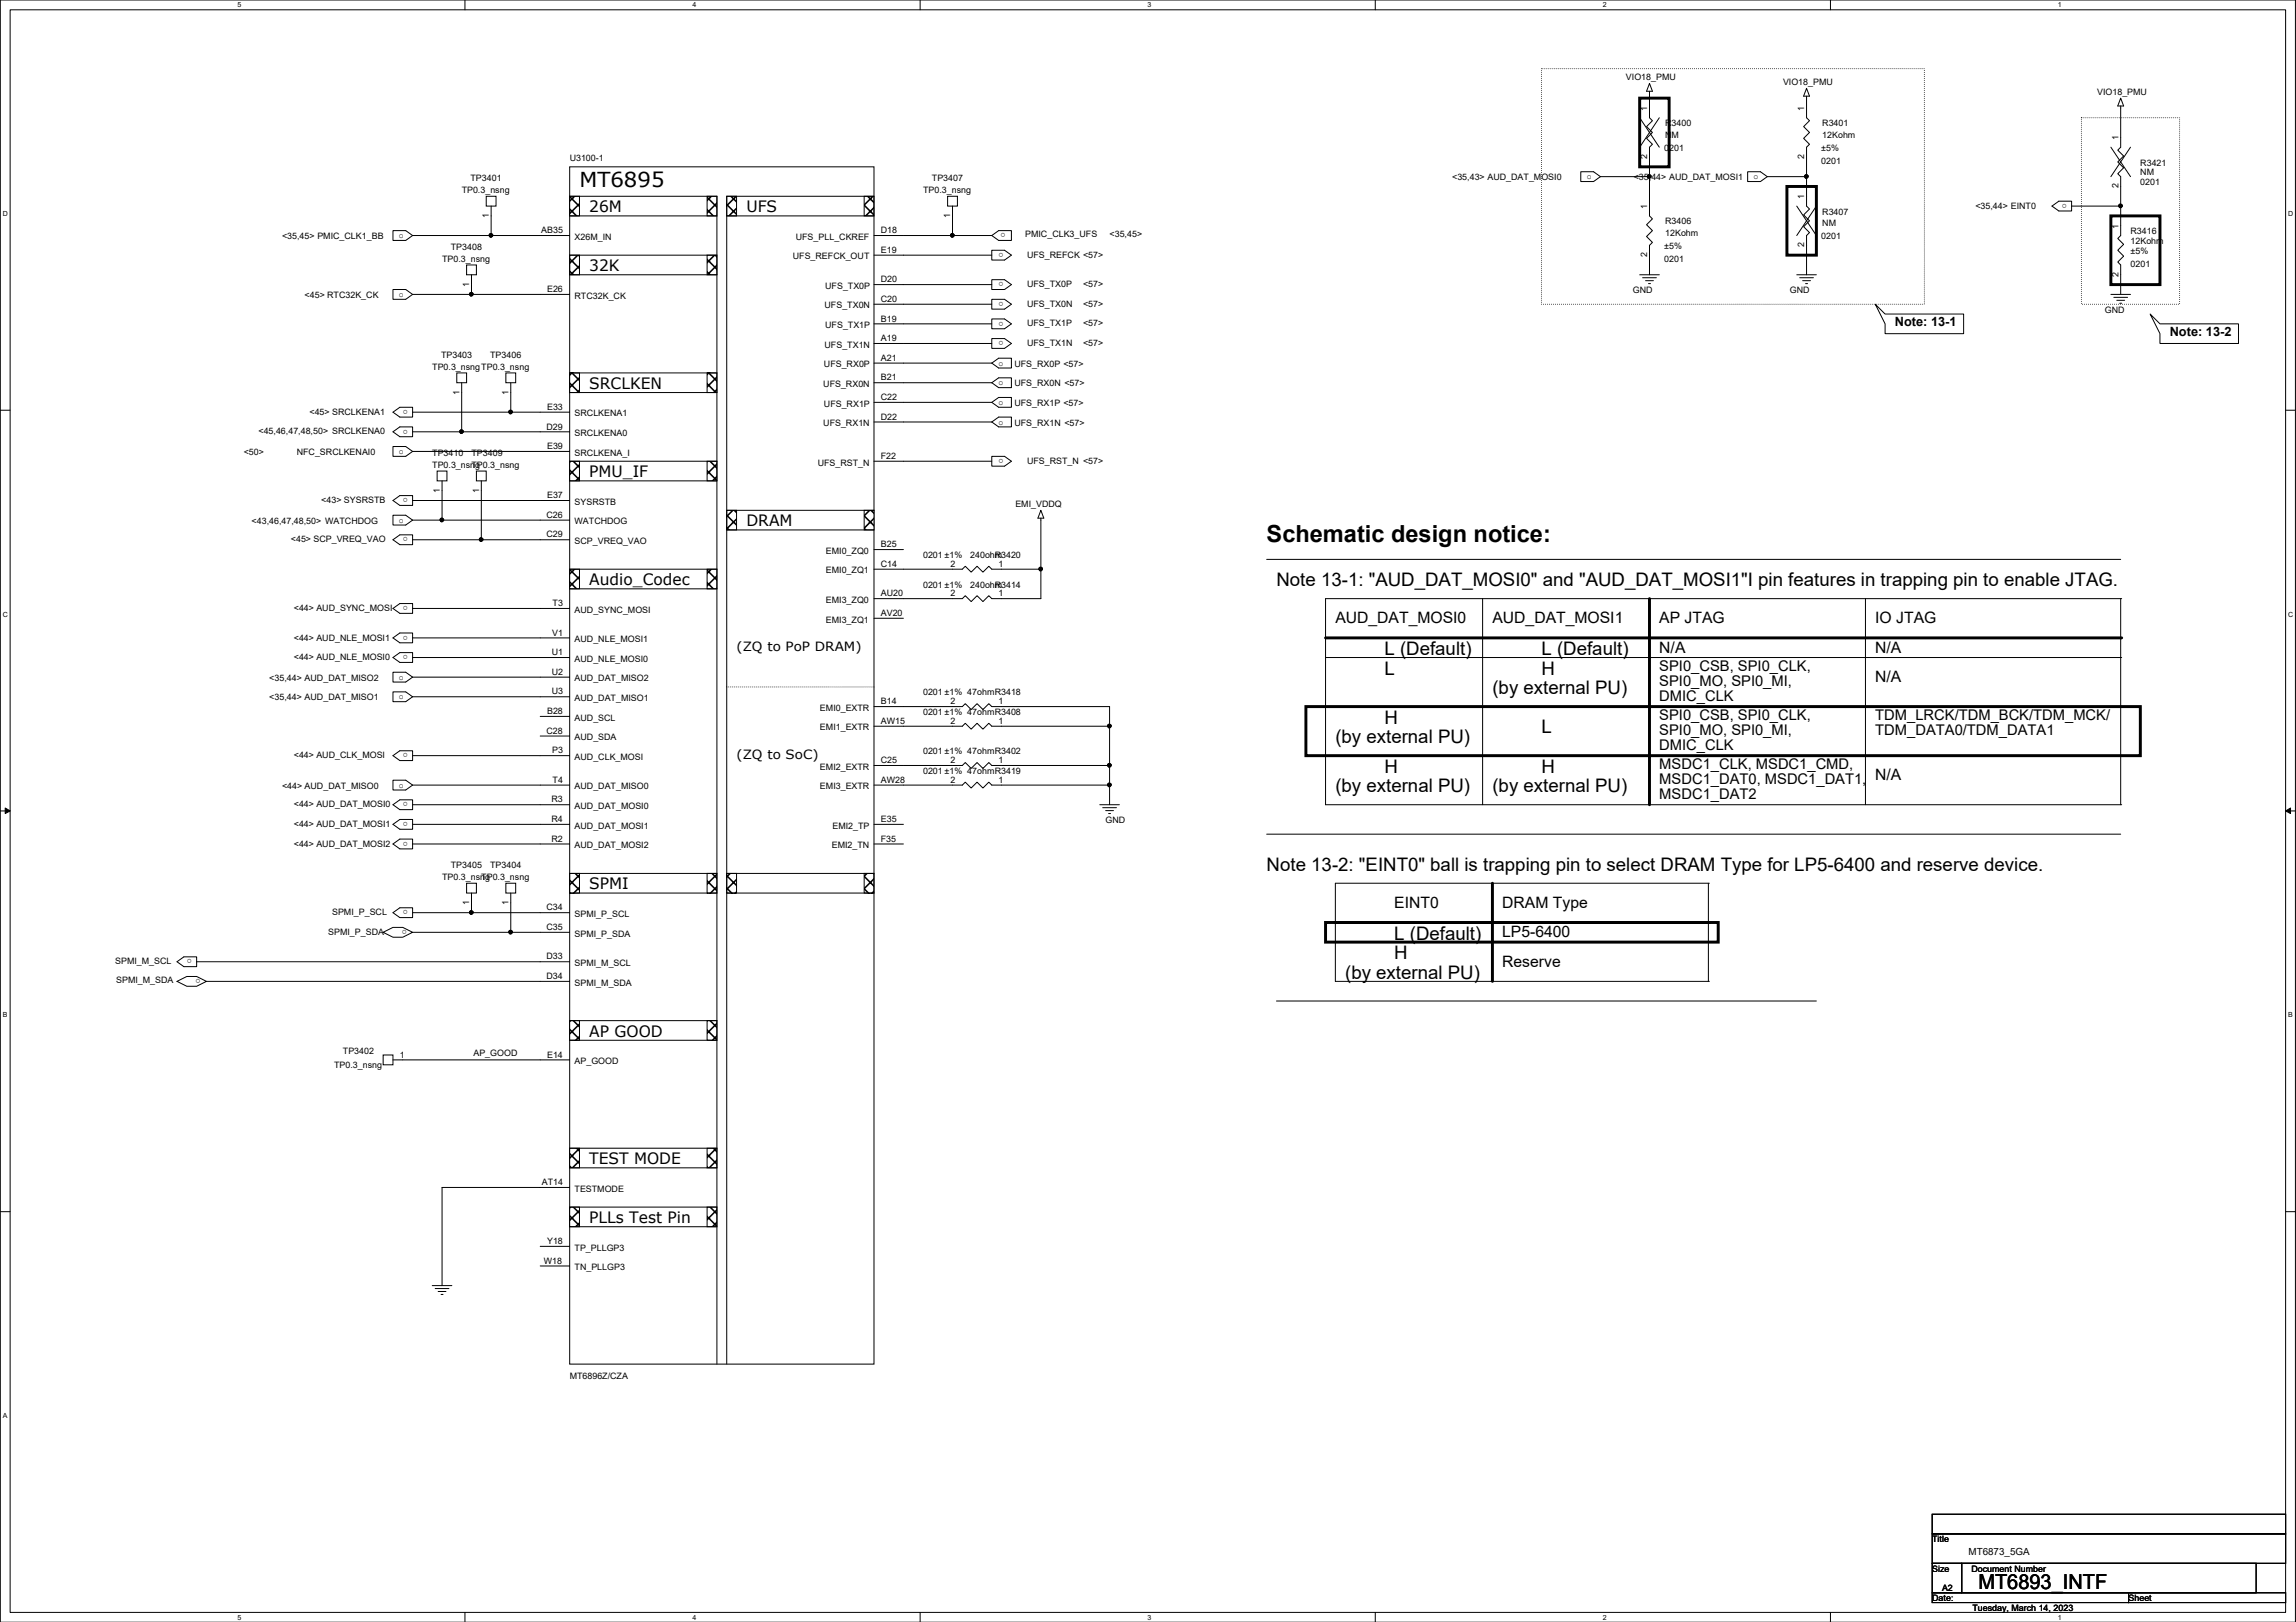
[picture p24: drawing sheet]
<svg xmlns="http://www.w3.org/2000/svg" width="297mm" height="210mm" viewBox="0 0 297 210" stroke-linecap="round" stroke-linejoin="round" font-family="sans-serif">
<defs><g id="words">
<text font-size="3" x="163.9" y="70.1">Schematic design notice:</text>
<g font-size="2.7">
<text x="75" y="24.3">MT6895</text>
<text x="255.9" y="205.6">MT6893_INTF</text>
</g>
<g font-size="2.4">
<text x="165.1" y="75.9">Note 13-1: &quot;AUD_DAT_MOSI0&quot; and &quot;AUD_DAT_MOSI1&quot;I pin features in trapping pin to enable JTAG.</text>
<text x="179.1" y="84.8">L (Default)</text>
<text x="179.1" y="87.3">L</text>
<text x="193.1" y="89.8">(by external PU)</text>
<text x="199.4" y="87.3">H</text>
<text x="199.4" y="84.8">L (Default)</text>
<text x="179.1" y="93.6">H</text>
<text x="199.4" y="94.9">L</text>
<text x="172.8" y="96.2">(by external PU)</text>
<text x="179.1" y="100">H</text>
<text x="199.4" y="100">H</text>
<text x="172.8" y="102.5">(by external PU)</text>
<text x="193.1" y="102.5">(by external PU)</text>
<text x="163.9" y="112.7">Note 13-2: &quot;EINT0&quot; ball is trapping pin to select DRAM Type for LP5-6400 and reserve device.</text>
<text x="180.4" y="121.6">L (Default)</text>
<text x="180.4" y="124.1">H</text>
<text x="174" y="126.7">(by external PU)</text>
</g>
<g font-size="2">
<text x="76.2" y="27.5">26M</text>
<text x="96.6" y="27.5">UFS</text>
<text x="76.2" y="35.1">32K</text>
<text x="76.2" y="50.3">SRCLKEN</text>
<text x="76.2" y="61.8">PMU_IF</text>
<text x="96.6" y="68.1">DRAM</text>
<text x="76.2" y="75.7">Audio_Codec</text>
<text x="172.8" y="80.6">AUD_DAT_MOSI0</text>
<text x="193.1" y="80.6">AUD_DAT_MOSI1</text>
<text x="214.7" y="80.6">AP JTAG</text>
<text x="242.6" y="80.6">IO JTAG</text>
<text x="214.7" y="84.5">N/A</text>
<text x="242.6" y="88.3">N/A</text>
<text x="242.6" y="84.5">N/A</text>
<text x="242.6" y="101">N/A</text>
<text x="76.2" y="115.1">SPMI</text>
<text x="180.4" y="117.5">EINT0</text>
<text x="194.3" y="117.5">DRAM Type</text>
<text x="194.3" y="125.1">Reserve</text>
<text x="194.3" y="121.3">LP5-6400</text>
<text x="76.2" y="134.2">AP GOOD</text>
<text x="76.2" y="150.7">TEST MODE</text>
<text x="76.2" y="158.3">PLLs Test Pin</text>
</g>
<g font-size="1.9">
<text x="214.7" y="86.8">SPI0_CSB, SPI0_CLK,</text>
<text x="214.7" y="88.7">SPI0_MO, SPI0_MI,</text>
<text x="214.7" y="90.7">DMIC_CLK</text>
<text x="214.7" y="93.1">SPI0_CSB, SPI0_CLK,</text>
<text x="214.7" y="95.1">SPI0_MO, SPI0_MI,</text>
<text x="242.6" y="93.1">TDM_LRCK/TDM_BCK/TDM_MCK/</text>
<text x="242.6" y="95.1">TDM_DATA0/TDM_DATA1</text>
<text x="214.7" y="97">DMIC_CLK</text>
<text x="214.7" y="99.5">MSDC1_CLK, MSDC1_CMD,</text>
<text x="214.7" y="101.4">MSDC1_DAT0, MSDC1_DAT1,</text>
<text x="214.7" y="103.4">MSDC1_DAT2</text>
</g>
<g font-size="1.7">
<text x="245.1" y="42.2">Note: 13-1</text>
<text x="280.7" y="43.4">Note: 13-2</text>
<text x="95.3" y="84.2">(ZQ to PoP DRAM)</text>
<text x="95.3" y="98.2">(ZQ to SoC)</text>
</g>
<text font-size="1.3" x="254.7" y="201.2">MT6873_5GA</text>
<g font-size="1.1">
<text x="210.4" y="10.4">VIO18_PMU</text>
<text x="230.7" y="11">VIO18_PMU</text>
<text x="213.1" y="14.4" transform="rotate(-90 213.1 14.4)">1</text>
<text x="215.4" y="16.3">R3400</text>
<text x="215.4" y="17.9">NM</text>
<text x="233.4" y="14.4" transform="rotate(-90 233.4 14.4)">1</text>
<text x="235.8" y="16.3">R3401</text>
<text x="235.8" y="17.9">12Kohm</text>
<text x="271.3" y="12.3">VIO18_PMU</text>
<text x="60.9" y="23.5">TP3401</text>
<text x="73.7" y="20.8">U3100-1</text>
<text x="120.6" y="23.5">TP3407</text>
<text x="187.9" y="23.3">&lt;35,43&gt; AUD_DAT_MOSI0</text>
<text x="205.3" y="23.2">o</text>
<text x="211.4" y="23.3">&lt;35,44&gt; AUD_DAT_MOSI1</text>
<text x="213.1" y="20.6" transform="rotate(-90 213.1 20.6)">2</text>
<text x="215.3" y="19.5">0201</text>
<text x="226.9" y="23.2">o</text>
<text x="233.4" y="20.6" transform="rotate(-90 233.4 20.6)">2</text>
<text x="235.6" y="19.5">±5%</text>
<text x="235.6" y="21.2">0201</text>
<text x="274.1" y="18.2" transform="rotate(-90 274.1 18.2)">1</text>
<text x="276.9" y="21.4">R3421</text>
<text x="276.9" y="22.7">NM</text>
<text x="276.9" y="24">0201</text>
<text x="59.7" y="25">TP0.3_nsng</text>
<text x="63.2" y="28.2" transform="rotate(-90 63.2 28.2)">1</text>
<text x="119.4" y="25">TP0.3_nsng</text>
<text x="122.9" y="28.2" transform="rotate(-90 122.9 28.2)">1</text>
<text x="213.1" y="27.1" transform="rotate(-90 213.1 27.1)">1</text>
<text x="215.4" y="29">R3406</text>
<text x="233.4" y="25.8" transform="rotate(-90 233.4 25.8)">1</text>
<text x="235.8" y="27.8">R3407</text>
<text x="235.8" y="29.3">NM</text>
<text x="255.6" y="27">&lt;35,44&gt; EINT0</text>
<text x="267.4" y="26.4" transform="rotate(180 267.4 26.4)">o</text>
<text x="274.1" y="29.6" transform="rotate(-90 274.1 29.6)">1</text>
<text x="274.1" y="24.4" transform="rotate(-90 274.1 24.4)">2</text>
<text x="36.5" y="30.9">&lt;35,45&gt; PMIC_CLK1_BB</text>
<text x="51.6" y="30.8">o</text>
<text x="57.2" y="33.9">TP0.3_nsng</text>
<text x="58.3" y="32.3">TP3408</text>
<text x="70" y="30.2">AB35</text>
<text x="74.3" y="31">X26M_IN</text>
<text x="102.6" y="33.6">UFS_REFCK_OUT</text>
<text x="103" y="31">UFS_PLL_CKREF</text>
<text x="114" y="30.2">D18</text>
<text x="114" y="32.7">E19</text>
<text x="129.8" y="32.7" transform="rotate(180 129.8 32.7)">o</text>
<text x="130.1" y="30.2" transform="rotate(180 130.1 30.2)">o</text>
<text x="132.6" y="30.7">PMIC_CLK3_UFS</text>
<text x="132.9" y="33.4">UFS_REFCK &lt;57&gt;</text>
<text x="143.5" y="30.7">&lt;35,45&gt;</text>
<text x="213.1" y="33.3" transform="rotate(-90 213.1 33.3)">2</text>
<text x="215.3" y="32.2">±5%</text>
<text x="215.3" y="33.9">0201</text>
<text x="215.4" y="30.6">12Kohm</text>
<text x="233.4" y="32" transform="rotate(-90 233.4 32)">2</text>
<text x="235.6" y="30.9">0201</text>
<text x="274.1" y="35.8" transform="rotate(-90 274.1 35.8)">2</text>
<text x="275.6" y="30.3">R3416</text>
<text x="275.6" y="31.6">12Kohm</text>
<text x="275.6" y="32.9">±5%</text>
<text x="275.6" y="34.5">0201</text>
<text x="39.4" y="38.6">&lt;45&gt; RTC32K_CK</text>
<text x="51.6" y="38.4">o</text>
<text x="60.7" y="37.1" transform="rotate(-90 60.7 37.1)">1</text>
<text x="70.8" y="37.8">E26</text>
<text x="74.3" y="38.7">RTC32K_CK</text>
<text x="106.7" y="39.9">UFS_TX0N</text>
<text x="106.8" y="37.4">UFS_TX0P</text>
<text x="114" y="36.5">D20</text>
<text x="114" y="39.1">C20</text>
<text x="114" y="41.6">B19</text>
<text x="129.8" y="36.5" transform="rotate(180 129.8 36.5)">o</text>
<text x="129.8" y="39.1" transform="rotate(180 129.8 39.1)">o</text>
<text x="129.8" y="41.6" transform="rotate(180 129.8 41.6)">o</text>
<text x="132.9" y="37.2">UFS_TX0P</text>
<text x="132.9" y="39.7">UFS_TX0N</text>
<text x="140.1" y="39.7">&lt;57&gt;</text>
<text x="140.1" y="37.2">&lt;57&gt;</text>
<text x="211.2" y="37.9">GND</text>
<text x="231.6" y="37.9">GND</text>
<text x="272.3" y="40.5">GND</text>
<text x="55.9" y="47.8">TP0.3_nsngTP0.3_nsng</text>
<text x="57.1" y="46.3">TP3403</text>
<text x="63.4" y="46.3">TP3406</text>
<text x="106.6" y="47.5">UFS_RX0P</text>
<text x="106.7" y="45">UFS_TX1N</text>
<text x="106.8" y="42.5">UFS_TX1P</text>
<text x="114" y="44.2">A19</text>
<text x="114" y="46.7">A21</text>
<text x="129.2" y="47.3">o</text>
<text x="129.8" y="44.2" transform="rotate(180 129.8 44.2)">o</text>
<text x="131.2" y="47.5">UFS_RX0P &lt;57&gt;</text>
<text x="132.9" y="42.2">UFS_TX1P</text>
<text x="132.9" y="44.8">UFS_TX1N</text>
<text x="140.1" y="44.8">&lt;57&gt;</text>
<text x="140.1" y="42.2">&lt;57&gt;</text>
<text x="40" y="53.7">&lt;45&gt; SRCLKENA1</text>
<text x="52.7" y="53" transform="rotate(180 52.7 53)">o</text>
<text x="59.4" y="51.1" transform="rotate(-90 59.4 51.1)">1</text>
<text x="65.8" y="51.1" transform="rotate(-90 65.8 51.1)">1</text>
<text x="70.8" y="53">E33</text>
<text x="74.3" y="53.9">SRCLKENA1</text>
<text x="106.5" y="50.1">UFS_RX0N</text>
<text x="106.6" y="52.6">UFS_RX1P</text>
<text x="114" y="49.2">B21</text>
<text x="114" y="51.8">C22</text>
<text x="129.2" y="49.9">o</text>
<text x="129.2" y="52.4">o</text>
<text x="131.2" y="50">UFS_RX0N &lt;57&gt;</text>
<text x="131.2" y="52.5">UFS_RX1P &lt;57&gt;</text>
<text x="31.5" y="58.9">&lt;50&gt;</text>
<text x="33.4" y="56.2">&lt;45,46,47,48,50&gt; SRCLKENA0</text>
<text x="38.4" y="58.9">NFC_SRCLKENAI0</text>
<text x="51.6" y="58.8">o</text>
<text x="52.7" y="55.6" transform="rotate(180 52.7 55.6)">o</text>
<text x="55.9" y="59">TP3410</text>
<text x="61" y="59">TP3409</text>
<text x="70.7" y="55.6">D29</text>
<text x="70.8" y="58.1">E39</text>
<text x="74.3" y="59">SRCLKENA_I</text>
<text x="74.3" y="56.4">SRCLKENA0</text>
<text x="106.5" y="55.2">UFS_RX1N</text>
<text x="114" y="54.3">D22</text>
<text x="114" y="59.4">F22</text>
<text x="129.2" y="54.9">o</text>
<text x="129.8" y="59.4" transform="rotate(180 129.8 59.4)">o</text>
<text x="131.2" y="55.1">UFS_RX1N &lt;57&gt;</text>
<text x="41.6" y="65.1">&lt;43&gt; SYSRSTB</text>
<text x="52.7" y="64.5" transform="rotate(180 52.7 64.5)">o</text>
<text x="55.9" y="60.5">TP0.3_nsng</text>
<text x="56.9" y="63.8" transform="rotate(-90 56.9 63.8)">1</text>
<text x="61" y="60.5">TP0.3_nsng</text>
<text x="62" y="63.8" transform="rotate(-90 62 63.8)">1</text>
<text x="70.8" y="64.5">E37</text>
<text x="74.3" y="65.3">SYSRSTB</text>
<text x="105.8" y="60.2">UFS_RST_N</text>
<text x="131.4" y="65.6">EMI_VDDQ</text>
<text x="132.9" y="60">UFS_RST_N &lt;57&gt;</text>
<text x="32.6" y="67.8">&lt;43,46,47,48,50&gt; WATCHDOG</text>
<text x="37.6" y="70.2">&lt;45&gt; SCP_VREQ_VAO</text>
<text x="51.6" y="67.6">o</text>
<text x="52.7" y="69.6" transform="rotate(180 52.7 69.6)">o</text>
<text x="70.7" y="69.6">C29</text>
<text x="70.7" y="67">C26</text>
<text x="74.3" y="70.4">SCP_VREQ_VAO</text>
<text x="74.3" y="67.9">WATCHDOG</text>
<text x="106.8" y="71.7">EMI0_ZQ0</text>
<text x="114" y="70.8">B25</text>
<text x="106.8" y="74.2">EMI0_ZQ1</text>
<text x="114" y="73.4">C14</text>
<text x="114" y="77.2">AU20</text>
<text x="119.4" y="72.2">0201 ±1%</text>
<text x="119.4" y="76">0201 ±1%</text>
<text x="123" y="73.4">2</text>
<text x="123" y="77.2">2</text>
<text x="125.5" y="72.2">240ohm</text>
<text x="125.5" y="76">240ohm</text>
<text x="128.7" y="72.2">R3420</text>
<text x="128.7" y="76">R3414</text>
<text x="129.2" y="73.4">1</text>
<text x="129.2" y="77.2">1</text>
<text x="38" y="79.1">&lt;44&gt; AUD_SYNC_MOSI</text>
<text x="38" y="82.9">&lt;44&gt; AUD_NLE_MOSI1</text>
<text x="52.7" y="78.4" transform="rotate(180 52.7 78.4)">o</text>
<text x="52.7" y="82.3" transform="rotate(180 52.7 82.3)">o</text>
<text x="71.5" y="82.3">V1</text>
<text x="71.5" y="78.4">T3</text>
<text x="74.3" y="83.1">AUD_NLE_MOSI1</text>
<text x="74.3" y="79.3">AUD_SYNC_MOSI</text>
<text x="106.8" y="80.6">EMI3_ZQ1</text>
<text x="106.8" y="78">EMI3_ZQ0</text>
<text x="114" y="79.7">AV20</text>
<text x="34.8" y="88.1">&lt;35,44&gt; AUD_DAT_MISO2</text>
<text x="38" y="85.4">&lt;44&gt; AUD_NLE_MOSI0</text>
<text x="51.6" y="88">o</text>
<text x="52.7" y="84.8" transform="rotate(180 52.7 84.8)">o</text>
<text x="71.4" y="87.3">U2</text>
<text x="71.4" y="89.9">U3</text>
<text x="71.4" y="84.8">U1</text>
<text x="74.3" y="88.2">AUD_DAT_MISO2</text>
<text x="74.3" y="85.6">AUD_NLE_MOSI0</text>
<text x="34.8" y="90.6">&lt;35,44&gt; AUD_DAT_MISO1</text>
<text x="51.6" y="90.5">o</text>
<text x="70.7" y="95">C28</text>
<text x="70.8" y="92.4">B28</text>
<text x="74.3" y="93.3">AUD_SCL</text>
<text x="74.3" y="95.8">AUD_SDA</text>
<text x="74.3" y="90.7">AUD_DAT_MISO1</text>
<text x="106.1" y="94.5">EMI1_EXTR</text>
<text x="106.1" y="92">EMI0_EXTR</text>
<text x="114" y="93.7">AW15</text>
<text x="114" y="91.1">B14</text>
<text x="119.4" y="92.5">0201 ±1% 47ohmR3408</text>
<text x="119.4" y="90">0201 ±1% 47ohmR3418</text>
<text x="123" y="93.7">2</text>
<text x="123" y="91.1">2</text>
<text x="129.2" y="93.7">1</text>
<text x="129.2" y="91.1">1</text>
<text x="38" y="98.1">&lt;44&gt; AUD_CLK_MOSI</text>
<text x="51.6" y="101.9">o</text>
<text x="52.7" y="97.5" transform="rotate(180 52.7 97.5)">o</text>
<text x="71.5" y="97.5">P3</text>
<text x="71.5" y="101.3">T4</text>
<text x="74.3" y="98.3">AUD_CLK_MOSI</text>
<text x="106.1" y="99.6">EMI2_EXTR</text>
<text x="114" y="101.3">AW28</text>
<text x="114" y="98.8">C25</text>
<text x="119.4" y="100.2">0201 ±1% 47ohmR3419</text>
<text x="119.4" y="97.6">0201 ±1% 47ohmR3402</text>
<text x="123" y="101.3">2</text>
<text x="123" y="98.8">2</text>
<text x="129.2" y="101.3">1</text>
<text x="129.2" y="98.8">1</text>
<text x="36.5" y="102.1">&lt;44&gt; AUD_DAT_MISO0</text>
<text x="38" y="104.5">&lt;44&gt; AUD_DAT_MOSI0</text>
<text x="38" y="107">&lt;44&gt; AUD_DAT_MOSI1</text>
<text x="52.7" y="103.8" transform="rotate(180 52.7 103.8)">o</text>
<text x="52.7" y="106.4" transform="rotate(180 52.7 106.4)">o</text>
<text x="71.3" y="106.4">R4</text>
<text x="71.3" y="103.8">R3</text>
<text x="74.3" y="107.2">AUD_DAT_MOSI1</text>
<text x="74.3" y="102.2">AUD_DAT_MISO0</text>
<text x="74.3" y="104.7">AUD_DAT_MOSI0</text>
<text x="106.1" y="102.2">EMI3_EXTR</text>
<text x="107.7" y="107.2">EMI2_TP</text>
<text x="114" y="106.4">E35</text>
<text x="143" y="106.5">GND</text>
<text x="38" y="109.6">&lt;44&gt; AUD_DAT_MOSI2</text>
<text x="52.7" y="108.9" transform="rotate(180 52.7 108.9)">o</text>
<text x="57.2" y="113.9">TP0.3_nsng</text>
<text x="58.3" y="112.4">TP3405</text>
<text x="62.3" y="113.9">TP0.3_nsng</text>
<text x="63.4" y="112.4">TP3404</text>
<text x="71.3" y="108.9">R2</text>
<text x="74.3" y="109.8">AUD_DAT_MOSI2</text>
<text x="107.6" y="109.8">EMI2_TN</text>
<text x="114" y="108.9">F35</text>
<text x="43" y="118.4">SPMI_P_SCL</text>
<text x="52.7" y="117.8" transform="rotate(180 52.7 117.8)">o</text>
<text x="60.7" y="117.1" transform="rotate(-90 60.7 117.1)">1</text>
<text x="65.8" y="117.1" transform="rotate(-90 65.8 117.1)">1</text>
<text x="70.7" y="117.8">C34</text>
<text x="74.3" y="118.7">SPMI_P_SCL</text>
<text x="14.9" y="124.8">SPMI_M_SCL</text>
<text x="24.8" y="124.2" transform="rotate(180 24.8 124.2)">o</text>
<text x="42.5" y="121">SPMI_P_SDA</text>
<text x="52.6" y="120.4" transform="rotate(180 52.6 120.4)">o</text>
<text x="70.7" y="124.2">D33</text>
<text x="70.7" y="120.4">C35</text>
<text x="74.3" y="125">SPMI_M_SCL</text>
<text x="74.3" y="121.2">SPMI_P_SDA</text>
<text x="15" y="127.2">SPMI_M_SDA</text>
<text x="25.9" y="126.7" transform="rotate(180 25.9 126.7)">o</text>
<text x="70.7" y="126.7">D34</text>
<text x="74.3" y="127.6">SPMI_M_SDA</text>
<text x="44.4" y="136.4">TP3402</text>
<text x="51.7" y="136.9">1</text>
<text x="61.3" y="136.7">AP_GOOD</text>
<text x="70.8" y="136.9">E14</text>
<text x="74.3" y="137.7">AP_GOOD</text>
<text x="43.2" y="138.3">TP0.3_nsng</text>
<text x="70.1" y="153.4">AT14</text>
<text x="74.3" y="154.2">TESTMODE</text>
<text x="70.8" y="161">Y18</text>
<text x="74.3" y="161.8">TP_PLLGP3</text>
<text x="70.4" y="163.5">W18</text>
<text x="74.3" y="164.4">TN_PLLGP3</text>
<text x="73.7" y="178.4">MT6896Z/CZA</text>
<text x="250" y="199.6">Title</text>
<text x="250" y="203.4">Size</text>
<text x="255.1" y="203.4">Document Number</text>
<text x="250" y="207.2">Date:</text>
<text x="251.2" y="206">A2</text>
<text x="255.2" y="208.5">Tuesday, March 14, 2023</text>
<text x="275.4" y="207.2">Sheet</text>
</g>
<g font-size=".9">
<text x="30.7" y=".9">5</text>
<text x="89.6" y=".9">4</text>
<text x="148.5" y=".9">3</text>
<text x="207.3" y=".9">2</text>
<text x="266.2" y=".9">1</text>
<text x=".4" y="28">D</text>
<text x="296" y="28">D</text>
<text x=".4" y="79.8">C</text>
<text x="296" y="79.8">C</text>
<text x=".4" y="131.7">B</text>
<text x="296" y="131.7">B</text>
<text x=".4" y="183.5">A</text>
<text x="30.7" y="209.6">5</text>
<text x="89.6" y="209.6">4</text>
<text x="148.5" y="209.6">3</text>
<text x="207.3" y="209.6">2</text>
<text x="266.2" y="209.6">1</text>
</g>
</g></defs>
<path d="M0 0h297v209.9h-297zM1.3 1.3h294.4v207.4h-294.4z" fill="none" stroke="#000" stroke-width=".13"/>
<g fill="#fff">
<path d="M30.7 .1h.5v1h-.5z"/>
<path d="M30.7 208.8h.5v1h-.5z"/>
</g>
<path d="M60.2 0v1.3M60.2 208.7v1.2" fill="none" stroke="#000" stroke-width=".13"/>
<g fill="#fff">
<path d="M89.6 .1h.5v1h-.5z"/>
<path d="M89.6 208.8h.5v1h-.5z"/>
</g>
<path d="M119 0v1.3M119 208.7v1.2" fill="none" stroke="#000" stroke-width=".13"/>
<g fill="#fff">
<path d="M148.5 .1h.5v1h-.5z"/>
<path d="M148.5 208.8h.5v1h-.5z"/>
</g>
<path d="M177.9 0v1.3M177.9 208.7v1.2" fill="none" stroke="#000" stroke-width=".13"/>
<g fill="#fff">
<path d="M207.3 .1h.6v1h-.6z"/>
<path d="M207.3 208.8h.6v1h-.6z"/>
</g>
<path d="M236.8 0v1.3M236.8 208.7v1.2" fill="none" stroke="#000" stroke-width=".13"/>
<g fill="#fff">
<path d="M266.2 .1h.5v1h-.5z"/>
<path d="M266.2 208.8h.5v1h-.5z"/>
<path d="M.4 27.2h.6v1h-.6z"/>
<path d="M296 27.2h.7v1h-.7z"/>
<path d="M.4 79h.6v1h-.6z"/>
<path d="M296 79h.7v1h-.7z"/>
</g>
<path d="M0 53.1h1.3M295.7 53.1h1.3" fill="none" stroke="#000" stroke-width=".13"/>
<g fill="#fff">
<path d="M.4 130.9h.6v1h-.6z"/>
<path d="M296 130.9h.6v1h-.6z"/>
</g>
<path d="M0 104.9h1.3M.7 104.6l.6 .3-.6 .4zM295.7 104.9h1.3M295.7 104.9l.6-.3v.7z" fill="none" stroke="#000" stroke-width=".13"/>
<path d="M.7 104.6l.6 .3-.6 .4zM295.7 104.9l.6-.3v.7z" fill="#000"/>
<path d="M.4 182.7h.5v1h-.5z" fill="#fff"/>
<g fill="none" stroke="#000" stroke-width=".13">
<path d="M213.4 11.8v.3M213.4 10.8l.4 1h-.8zM233.7 11.4l.4 1h-.8zM233.7 12.4v.3M274.4 12.7l.3 1h-.7zM274.4 13.7v.3M50.8 29.8h1.7l.9 .7-.9 .6h-1.7zM50.8 37.5h1.7l.9 .6-.9 .6h-1.7zM128.3 30.5l.9-.7h1.6v1.3h-1.6zM128.3 32.4h1.7l.8 .6-.8 .7h-1.7zM128.3 36.2h1.7l.8 .6-.8 .7h-1.7zM128.3 38.7h1.7l.8 .7-.8 .6h-1.7z"/>
<path d="M204.5 22.2h1.7l.8 .7-.8 .6h-1.7zM212.1 35.6h2.6M212.5 35.9h1.8M212.9 36.3h1M213.3 36.7h.2M226.1 22.2h1.6l.9 .7-.9 .6h-1.6zM232.4 35.6h2.6M232.8 35.9h1.8M233.2 36.3h1M233.6 36.7h.2M242.6 39.4l1.3 1.2h10.1v2.6h-10.1v-1.3zM265.5 26.7l.9-.7h1.6v1.3h-1.6z"/>
<path d="M273.1 38.1h2.5M273.5 38.5h1.7M273.9 38.9h1M274.2 39.2h.3M50.8 57.8h1.7l.9 .6-.9 .7h-1.7zM50.8 53.3l.9-.6h1.7v1.3h-1.7zM50.8 55.9l.9-.7h1.7v1.3h-1.7zM128.3 47l.9-.6h1.6v1.2h-1.6zM128.3 49.5l.9-.6h1.6v1.3h-1.6zM128.3 52.1l.9-.7h1.6v1.3h-1.6zM128.3 54.6l.9-.6h1.6v1.2h-1.6zM128.3 41.3h1.7l.8 .6-.8 .6h-1.7z"/>
<path d="M128.3 43.8h1.7l.8 .6-.8 .7h-1.7zM128.3 59.1h1.7l.8 .6-.8 .6h-1.7zM278.2 40.6l1.2 1.3h10.2v2.5h-10.2v-1.2zM50.8 66.7h1.7l.9 .6-.9 .6h-1.7zM50.8 64.8l.9-.7h1.7v1.3h-1.7zM50.8 69.8l.9-.6h1.7v1.3h-1.7zM50.8 78.7l.9-.6h1.7v1.3h-1.7zM134.7 67.1v.2M134.7 66l.3 1.1h-.7zM163.9 72.4h110.5M191.8 77.5v26.6M241.3 77.5v26.6"/>
<path d="M274.4 77.5v26.6M274.5 77.5h-103v26.6h103M50.8 87h1.7l.9 .6-.9 .7h-1.7zM50.8 89.5h1.7l.9 .7-.9 .6h-1.7zM50.8 82.5l.9-.6h1.7v1.3h-1.7zM50.8 85.1l.9-.6h1.7v1.2h-1.7zM50.8 97.8l.9-.6h1.7v1.2h-1.7zM171.5 85.1h103M171.5 91.4h103M171.5 97.8h103M50.8 101h1.7l.9 .6-.9 .6h-1.7zM50.8 104.1l.9-.6h1.7v1.3h-1.7z"/>
<path d="M50.8 106.7l.9-.7h1.7v1.3h-1.7zM50.8 109.2l.9-.6h1.7v1.3h-1.7zM50.8 118.1l.9-.6h1.7v1.2h-1.7zM142.3 104.1h2.5M142.7 104.5h1.7M143 104.9h1.1M143.4 105.3h.3M163.9 107.9h110.5M221 114.3v12.7M221.1 114.3h-48.3v12.7h48.3M22.9 124.5l.9-.7h1.6v1.3h-1.6zM22.9 127l1.3-.6h1.2l1.3 .6-1.3 .6h-1.2z"/>
<path d="M49.6 120.6l1.2-.6h1.3l1.3 .6-1.3 .7h-1.3zM165.1 129.5h69.9M172.8 121.9h48.3M0 156.8h1.3M295.7 156.8h1.3M55.9 166.4h2.6M56.3 166.8h1.8M56.7 167.1h1M57.1 167.5h.2M250 196h45.7v2.5h-45.7zM250 198.5h45.7v3.8h-45.7zM250 202.3h3.8v3.8h-3.8z"/>
<path d="M250 206.1h25.4v1.3h-25.4zM253.8 202.3h38.1v3.8h-38.1zM275.4 206.1h20.3v1.3h-20.3z"/>
</g>
<path d="M212.1 12.7h3.8v8.9h-3.8zM231.2 24.1h3.8v8.9h-3.8zM273.1 27.9h6.3v8.9h-6.3zM213.4 77.5v26.6M168.9 91.4h108v6.4h-108zM171.5 82.5h103M171.5 119.4h50.8v2.5h-50.8zM172.8 119.4h48.3M193.1 114.3v12.7" fill="none" stroke="#000" stroke-width=".38"/>
<path d="M199.4 8.9h49.6v30.5h-49.6zM269.3 15.2h12.7v24.2h-12.7z" fill="none" stroke="#000" stroke-width=".13" stroke-dasharray="0 .3"/>
<path d="M94 66h1.3v2.6h-1.3z" fill-rule="evenodd" fill="#fff"/>
<path d="M94 66h1.3v2.6h-1.3z" fill-rule="evenodd" fill="#000"/>
<path d="M94 66h1.3v2.6h-1.3z" fill="none" stroke="#000" stroke-width=".13"/>
<path d="M91.5 73.7h1.2v2.5h-1.2z" fill-rule="evenodd" fill="#fff"/>
<path d="M91.5 73.7h1.2v2.5h-1.2z" fill-rule="evenodd" fill="#000"/>
<path d="M91.5 73.7h1.2v2.5h-1.2z" fill="none" stroke="#000" stroke-width=".13"/>
<path d="M73.7 33h1.3v2.6h-1.3z" fill-rule="evenodd" fill="#fff"/>
<path d="M73.7 33h1.3v2.6h-1.3z" fill-rule="evenodd" fill="#000"/>
<path d="M73.7 33h1.3v2.6h-1.3z" fill="none" stroke="#000" stroke-width=".13"/>
<path d="M94 113h1.3v2.6h-1.3z" fill-rule="evenodd" fill="#fff"/>
<path d="M94 113h1.3v2.6h-1.3z" fill-rule="evenodd" fill="#000"/>
<path d="M94 113h1.3v2.6h-1.3z" fill="none" stroke="#000" stroke-width=".13"/>
<path d="M111.8 113h1.3v2.6h-1.3z" fill-rule="evenodd" fill="#fff"/>
<path d="M111.8 113h1.3v2.6h-1.3z" fill-rule="evenodd" fill="#000"/>
<path d="M111.8 113h1.3v2.6h-1.3z" fill="none" stroke="#000" stroke-width=".13"/>
<path d="M111.8 25.4h1.3v2.5h-1.3z" fill-rule="evenodd" fill="#fff"/>
<path d="M111.8 25.4h1.3v2.5h-1.3z" fill-rule="evenodd" fill="#000"/>
<path d="M111.8 25.4h1.3v2.5h-1.3z" fill="none" stroke="#000" stroke-width=".13"/>
<path d="M91.5 156.2h1.2v2.5h-1.2z" fill-rule="evenodd" fill="#fff"/>
<path d="M91.5 156.2h1.2v2.5h-1.2z" fill-rule="evenodd" fill="#000"/>
<path d="M91.5 156.2h1.2v2.5h-1.2z" fill="none" stroke="#000" stroke-width=".13"/>
<path d="M91.5 113h1.2v2.6h-1.2z" fill-rule="evenodd" fill="#fff"/>
<path d="M91.5 113h1.2v2.6h-1.2z" fill-rule="evenodd" fill="#000"/>
<path d="M91.5 113h1.2v2.6h-1.2z" fill="none" stroke="#000" stroke-width=".13"/>
<path d="M73.7 113h1.3v2.6h-1.3z" fill-rule="evenodd" fill="#fff"/>
<path d="M73.7 113h1.3v2.6h-1.3z" fill-rule="evenodd" fill="#000"/>
<path d="M73.7 21.6h39.4v154.9h-39.4zM73.7 113h1.3v2.6h-1.3z" fill="none" stroke="#000" stroke-width=".13"/>
<path d="M91.5 59.7h1.2v2.5h-1.2z" fill-rule="evenodd" fill="#fff"/>
<path d="M91.5 59.7h1.2v2.5h-1.2z" fill-rule="evenodd" fill="#000"/>
<path d="M91.5 59.7h1.2v2.5h-1.2z" fill="none" stroke="#000" stroke-width=".13"/>
<path d="M91.5 33h1.2v2.6h-1.2z" fill-rule="evenodd" fill="#fff"/>
<path d="M91.5 33h1.2v2.6h-1.2z" fill-rule="evenodd" fill="#000"/>
<path d="M91.5 33h1.2v2.6h-1.2z" fill="none" stroke="#000" stroke-width=".13"/>
<path d="M94 25.4h1.3v2.5h-1.3z" fill-rule="evenodd" fill="#fff"/>
<path d="M94 25.4h1.3v2.5h-1.3z" fill-rule="evenodd" fill="#000"/>
<path d="M94 25.4h1.3v2.5h-1.3z" fill="none" stroke="#000" stroke-width=".13"/>
<path d="M73.7 156.2h1.3v2.5h-1.3z" fill-rule="evenodd" fill="#fff"/>
<path d="M73.7 156.2h1.3v2.5h-1.3z" fill-rule="evenodd" fill="#000"/>
<path d="M73.7 156.2h1.3v2.5h-1.3z" fill="none" stroke="#000" stroke-width=".13"/>
<path d="M91.5 148.6h1.2v2.5h-1.2z" fill-rule="evenodd" fill="#fff"/>
<path d="M91.5 148.6h1.2v2.5h-1.2z" fill-rule="evenodd" fill="#000"/>
<path d="M91.5 148.6h1.2v2.5h-1.2z" fill="none" stroke="#000" stroke-width=".13"/>
<path d="M73.7 48.3h1.3v2.5h-1.3z" fill-rule="evenodd" fill="#fff"/>
<path d="M73.7 48.3h1.3v2.5h-1.3z" fill-rule="evenodd" fill="#000"/>
<path d="M73.7 48.3h1.3v2.5h-1.3z" fill="none" stroke="#000" stroke-width=".13"/>
<path d="M73.7 25.4h1.3v2.5h-1.3z" fill-rule="evenodd" fill="#fff"/>
<path d="M73.7 25.4h1.3v2.5h-1.3z" fill-rule="evenodd" fill="#000"/>
<path d="M73.7 25.4h1.3v2.5h-1.3z" fill="none" stroke="#000" stroke-width=".13"/>
<path d="M91.5 132.1h1.2v2.5h-1.2z" fill-rule="evenodd" fill="#fff"/>
<path d="M91.5 132.1h1.2v2.5h-1.2z" fill-rule="evenodd" fill="#000"/>
<path d="M91.5 132.1h1.2v2.5h-1.2z" fill="none" stroke="#000" stroke-width=".13"/>
<path d="M91.5 25.4h1.2v2.5h-1.2z" fill-rule="evenodd" fill="#fff"/>
<path d="M91.5 25.4h1.2v2.5h-1.2z" fill-rule="evenodd" fill="#000"/>
<path d="M91.5 25.4h1.2v2.5h-1.2z" fill="none" stroke="#000" stroke-width=".13"/>
<path d="M73.7 59.7h1.3v2.5h-1.3z" fill-rule="evenodd" fill="#fff"/>
<path d="M73.7 59.7h1.3v2.5h-1.3z" fill-rule="evenodd" fill="#000"/>
<path d="M73.7 59.7h1.3v2.5h-1.3z" fill="none" stroke="#000" stroke-width=".13"/>
<path d="M73.7 132.1h1.3v2.5h-1.3z" fill-rule="evenodd" fill="#fff"/>
<path d="M73.7 132.1h1.3v2.5h-1.3z" fill-rule="evenodd" fill="#000"/>
<path d="M73.7 132.1h1.3v2.5h-1.3z" fill="none" stroke="#000" stroke-width=".13"/>
<path d="M91.5 48.3h1.2v2.5h-1.2z" fill-rule="evenodd" fill="#fff"/>
<path d="M91.5 48.3h1.2v2.5h-1.2z" fill-rule="evenodd" fill="#000"/>
<path d="M91.5 48.3h1.2v2.5h-1.2z" fill="none" stroke="#000" stroke-width=".13"/>
<path d="M111.8 66h1.3v2.6h-1.3z" fill-rule="evenodd" fill="#fff"/>
<path d="M111.8 66h1.3v2.6h-1.3z" fill-rule="evenodd" fill="#000"/>
<path d="M111.8 66h1.3v2.6h-1.3z" fill="none" stroke="#000" stroke-width=".13"/>
<path d="M73.7 73.7h1.3v2.5h-1.3z" fill-rule="evenodd" fill="#fff"/>
<path d="M73.7 73.7h1.3v2.5h-1.3z" fill-rule="evenodd" fill="#000"/>
<path d="M73.7 73.7h1.3v2.5h-1.3z" fill="none" stroke="#000" stroke-width=".13"/>
<path d="M73.7 148.6h1.3v2.5h-1.3z" fill-rule="evenodd" fill="#fff"/>
<g fill="#000">
<path d="M60.8 37.9h.3l.1 .2-.1 .1-.1 .1-.2-.1z" fill-rule="evenodd"/>
<path d="M60.8 37.9h.3l.1 .2-.1 .1-.1 .1-.2-.1z" fill-rule="evenodd"/>
<path d="M63.3 30.3h.4l.1 .1-.1 .2-.2 .1-.2-.1z" fill-rule="evenodd"/>
<path d="M63.3 30.3h.4l.1 .1-.1 .2-.2 .1-.2-.1z" fill-rule="evenodd"/>
<path d="M123 30.3h.4v.1v.2l-.2 .1-.2-.1z" fill-rule="evenodd"/>
<path d="M123 30.3h.4v.1v.2l-.2 .1-.2-.1z" fill-rule="evenodd"/>
<path d="M213.2 22.7h.3l.1 .1-.1 .2-.1 .1-.2-.1z" fill-rule="evenodd"/>
<path d="M213.2 22.7h.3l.1 .1-.1 .2-.1 .1-.2-.1z" fill-rule="evenodd"/>
<path d="M233.5 22.7h.4v.1v.2l-.2 .1-.2-.1z" fill-rule="evenodd"/>
<path d="M233.5 22.7h.4v.1v.2l-.2 .1-.2-.1z" fill-rule="evenodd"/>
<path d="M274.2 26.5h.3l.1 .1-.1 .2-.2 .1-.1-.1z" fill-rule="evenodd"/>
<path d="M274.2 26.5h.3l.1 .1-.1 .2-.2 .1-.1-.1z" fill-rule="evenodd"/>
<path d="M59.5 55.7h.4v.1v.2l-.2 .1-.2-.1z" fill-rule="evenodd"/>
<path d="M59.5 55.7h.4v.1v.2l-.2 .1-.2-.1z" fill-rule="evenodd"/>
<path d="M65.9 53.1h.3l.1 .2-.1 .2-.2 .1-.1-.1z" fill-rule="evenodd"/>
<path d="M65.9 53.1h.3l.1 .2-.1 .2-.2 .1-.1-.1z" fill-rule="evenodd"/>
<path d="M57 67.1h.3l.1 .2-.1 .1-.2 .1-.1-.1z" fill-rule="evenodd"/>
<path d="M57 67.1h.3l.1 .2-.1 .1-.2 .1-.1-.1z" fill-rule="evenodd"/>
<path d="M62.1 69.7h.3l.1 .1-.1 .2-.2 .1-.1-.1z" fill-rule="evenodd"/>
<path d="M62.1 69.7h.3l.1 .1-.1 .2-.2 .1-.1-.1z" fill-rule="evenodd"/>
<path d="M134.5 73.5h.3l.1 .1-.1 .2-.2 .1-.1-.1z" fill-rule="evenodd"/>
<path d="M134.5 73.5h.3l.1 .1-.1 .2-.2 .1-.1-.1z" fill-rule="evenodd"/>
<path d="M143.4 98.9h.3l.1 .1-.1 .2-.2 .1-.1-.1z" fill-rule="evenodd"/>
<path d="M143.4 93.8h.3l.1 .1-.1 .2-.2 .1-.1-.1z" fill-rule="evenodd"/>
<path d="M143.4 98.9h.3l.1 .1-.1 .2-.2 .1-.1-.1z" fill-rule="evenodd"/>
<path d="M143.4 93.8h.3l.1 .1-.1 .2-.2 .1-.1-.1z" fill-rule="evenodd"/>
<path d="M60.8 117.9h.3l.1 .2-.1 .1-.1 .1-.2-.1z" fill-rule="evenodd"/>
<path d="M60.8 117.9h.3l.1 .2-.1 .1-.1 .1-.2-.1z" fill-rule="evenodd"/>
<path d="M143.4 101.4h.3l.1 .2-.1 .1-.2 .1-.1-.1z" fill-rule="evenodd"/>
<path d="M143.4 101.4h.3l.1 .2-.1 .1-.2 .1-.1-.1z" fill-rule="evenodd"/>
<path d="M65.9 120.5h.3l.1 .1-.1 .2-.2 .1-.1-.1z" fill-rule="evenodd"/>
<path d="M65.9 120.5h.3l.1 .1-.1 .2-.2 .1-.1-.1z" fill-rule="evenodd"/>
<path d="M73.7 148.6h1.3v2.5h-1.3z" fill-rule="evenodd"/>
</g>
<g fill="none" stroke="#000" stroke-width=".13">
<path d="M212.1 15.2l2.6 3.9M213.4 12.1v3.1l.4 .4-.8 .8 .8 .7-.8 .8 .8 .8-.4 .4v3.8M214.7 15.2l-2.6 3.8M233.7 12.7v2.5l.4 .4-.8 .8 .8 .7-.8 .8 .8 .8-.4 .4v3.8M273.1 19.1l2.5 3.8M274.4 14v5l-.4 .4 .7 .8-.7 .8 .7 .7-.7 .8 .4 .4v3.8M275.6 19l-2.5 3.9M53.4 38.1h7.6M53.4 30.5h10.1M60.4 34.3h1.2v1.3h-1.2zM60.8 37.9h.3l.1 .2-.1 .1-.1 .1-.2-.1zM61 38.1h12.7"/>
<path d="M61 35.6v2.5M62.9 25.4h1.3v1.3h-1.3zM63.3 30.3h.4l.1 .1-.1 .2-.2 .1-.2-.1zM63.5 26.7v3.8M63.5 30.5h10.2M73.7 25.4h19v151.1M73.7 35.6h19M73.7 33h19M73.7 27.9h19M94 27.9h19.1M113.1 25.4h-19.1v151.1M113.1 36.8h15.2"/>
<path d="M113.1 30.5h15.2M113.1 39.4h15.2M113.1 33h15.2M122.6 25.4h1.3v1.3h-1.3zM123 30.3h.4v.1v.2l-.2 .1-.2-.1zM123.2 26.7v3.8M207 22.9h6.4M213.2 22.7h.3l.1 .1-.1 .2-.1 .1-.2-.1zM213.4 22.9v5l.4 .4-.8 .8 .8 .7-.8 .8 .8 .8-.4 .3v3.9M228.6 22.9h5.1M232.4 26.7l2.6 3.8M233.5 22.7h.4v.1v.2l-.2 .1-.2-.1z"/>
<path d="M233.7 22.9v3.8l.4 .4-.8 .7 .8 .8-.8 .7 .8 .8-.4 .4v5.1M235 26.7l-2.6 3.8M268 26.7h6.4M274.2 26.5h.3l.1 .1-.1 .2-.2 .1-.1-.1zM274.4 26.7v3.8l-.4 .4 .7 .7-.7 .8 .7 .7-.7 .8 .4 .4v3.8M53.4 53.3h12.7M53.4 55.9h6.3M53.4 58.4h20.3M59.1 48.3h1.3v1.2h-1.3zM59.5 55.7h.4v.1v.2l-.2 .1-.2-.1zM59.7 49.5v6.4M59.7 55.9h14"/>
<path d="M65.4 48.3h1.3v1.2h-1.3zM65.9 53.1h.3l.1 .2-.1 .2-.2 .1-.1-.1zM66.1 53.3h7.6M66.1 49.5v3.8M73.7 50.8h19M73.7 48.3h19M73.7 59.7h19M113.1 44.4h15.2M113.1 49.5h15.2M113.1 47h15.2M113.1 54.6h15.2M113.1 52.1h15.2"/>
<path d="M113.1 59.7h15.2M113.1 41.9h15.2M53.4 69.8h20.3M53.4 67.3h20.3M53.4 64.8h20.3M53.4 78.7h20.3M56.6 61h1.2v1.2h-1.2zM57 67.1h.3l.1 .2-.1 .1-.2 .1-.1-.1zM57.2 62.2v5.1M61.6 61h1.3v1.2h-1.3zM62.1 69.7h.3l.1 .1-.1 .2-.2 .1-.1-.1zM62.3 62.2v7.6"/>
<path d="M73.7 62.2h19M73.7 76.2h19M73.7 73.7h19M94 68.6h19.1M94 66h19.1M113.1 73.7h11.4l.4-.4 .7 .7 .8-.7 .8 .7 .7-.7 .4 .4h6.4M113.1 71.1h3.8M134.5 73.5h.3l.1 .1-.1 .2-.2 .1-.1-.1zM134.7 73.7v3.8h-6.4l-.4-.4-.7 .8-.8-.8-.8 .8-.7-.8-.4 .4h-11.4M134.7 67.3v6.4M53.4 87.6h20.3M53.4 97.8h20.3"/>
<path d="M53.4 82.5h20.3M53.4 90.2h20.3M53.4 85.1h20.3M69.9 92.7h3.8M69.9 95.2h3.8M113.1 94h11.4l.4-.4 .7 .8 .8-.8 .8 .8 .7-.8 .4 .4h15.2M113.1 91.4h11.4l.4-.3 .7 .7 .8-.7 .8 .7 .7-.7 .4 .3h15.2v2.6M113.1 80h3.8M113.1 99.1h11.4l.4-.4 .7 .7 .8-.7 .8 .7 .7-.7 .4 .4h15.2M143.4 98.9h.3l.1 .1-.1 .2-.2 .1-.1-.1zM143.4 93.8h.3l.1 .1-.1 .2-.2 .1-.1-.1zM143.5 94v7.6"/>
<path d="M53.4 106.7h20.3M53.4 109.2h20.3M53.4 101.6h20.3M53.4 104.1h20.3M53.4 118.1h7.6M60.4 114.3h1.2v1.3h-1.2zM60.8 117.9h.3l.1 .2-.1 .1-.1 .1-.2-.1zM61 118.1h12.7M61 115.6v2.5M65.4 114.3h1.3v1.3h-1.3zM66.1 115.6v5M73.7 113h19"/>
<path d="M73.7 115.6h19M94 115.6h19.1M94 113h19.1M113.1 101.6h11.4l.4-.4 .7 .8 .8-.8 .8 .8 .7-.8 .4 .4h15.2M113.1 106.7h3.8M113.1 109.2h3.8M143.4 101.4h.3l.1 .2-.1 .1-.2 .1-.1-.1zM143.5 101.6v2.5M25.4 124.5h48.3M26.7 127h47M49.6 136.5h1.2v1.3h-1.2zM50.8 137.2h22.9"/>
<path d="M53.4 120.6h12.7M65.9 120.5h.3l.1 .1-.1 .2-.2 .1-.1-.1zM66.1 120.6h7.6M73.7 132.1h19M73.7 134.6h19M73.7 153.7h-16.5v12.7M73.7 148.6h19M73.7 156.2h19M73.7 158.7h19M73.7 151.1h19M73.7 148.6h1.3v2.5h-1.3zM69.9 163.8h3.8"/>
<path d="M69.9 161.3h3.8"/>
</g>
<path d="M94 88.9h.1M113.1 88.9h-19.1" fill="none" stroke="#000" stroke-width=".13" stroke-dasharray="0 .3"/>
<use href="#words"/>
</svg>
